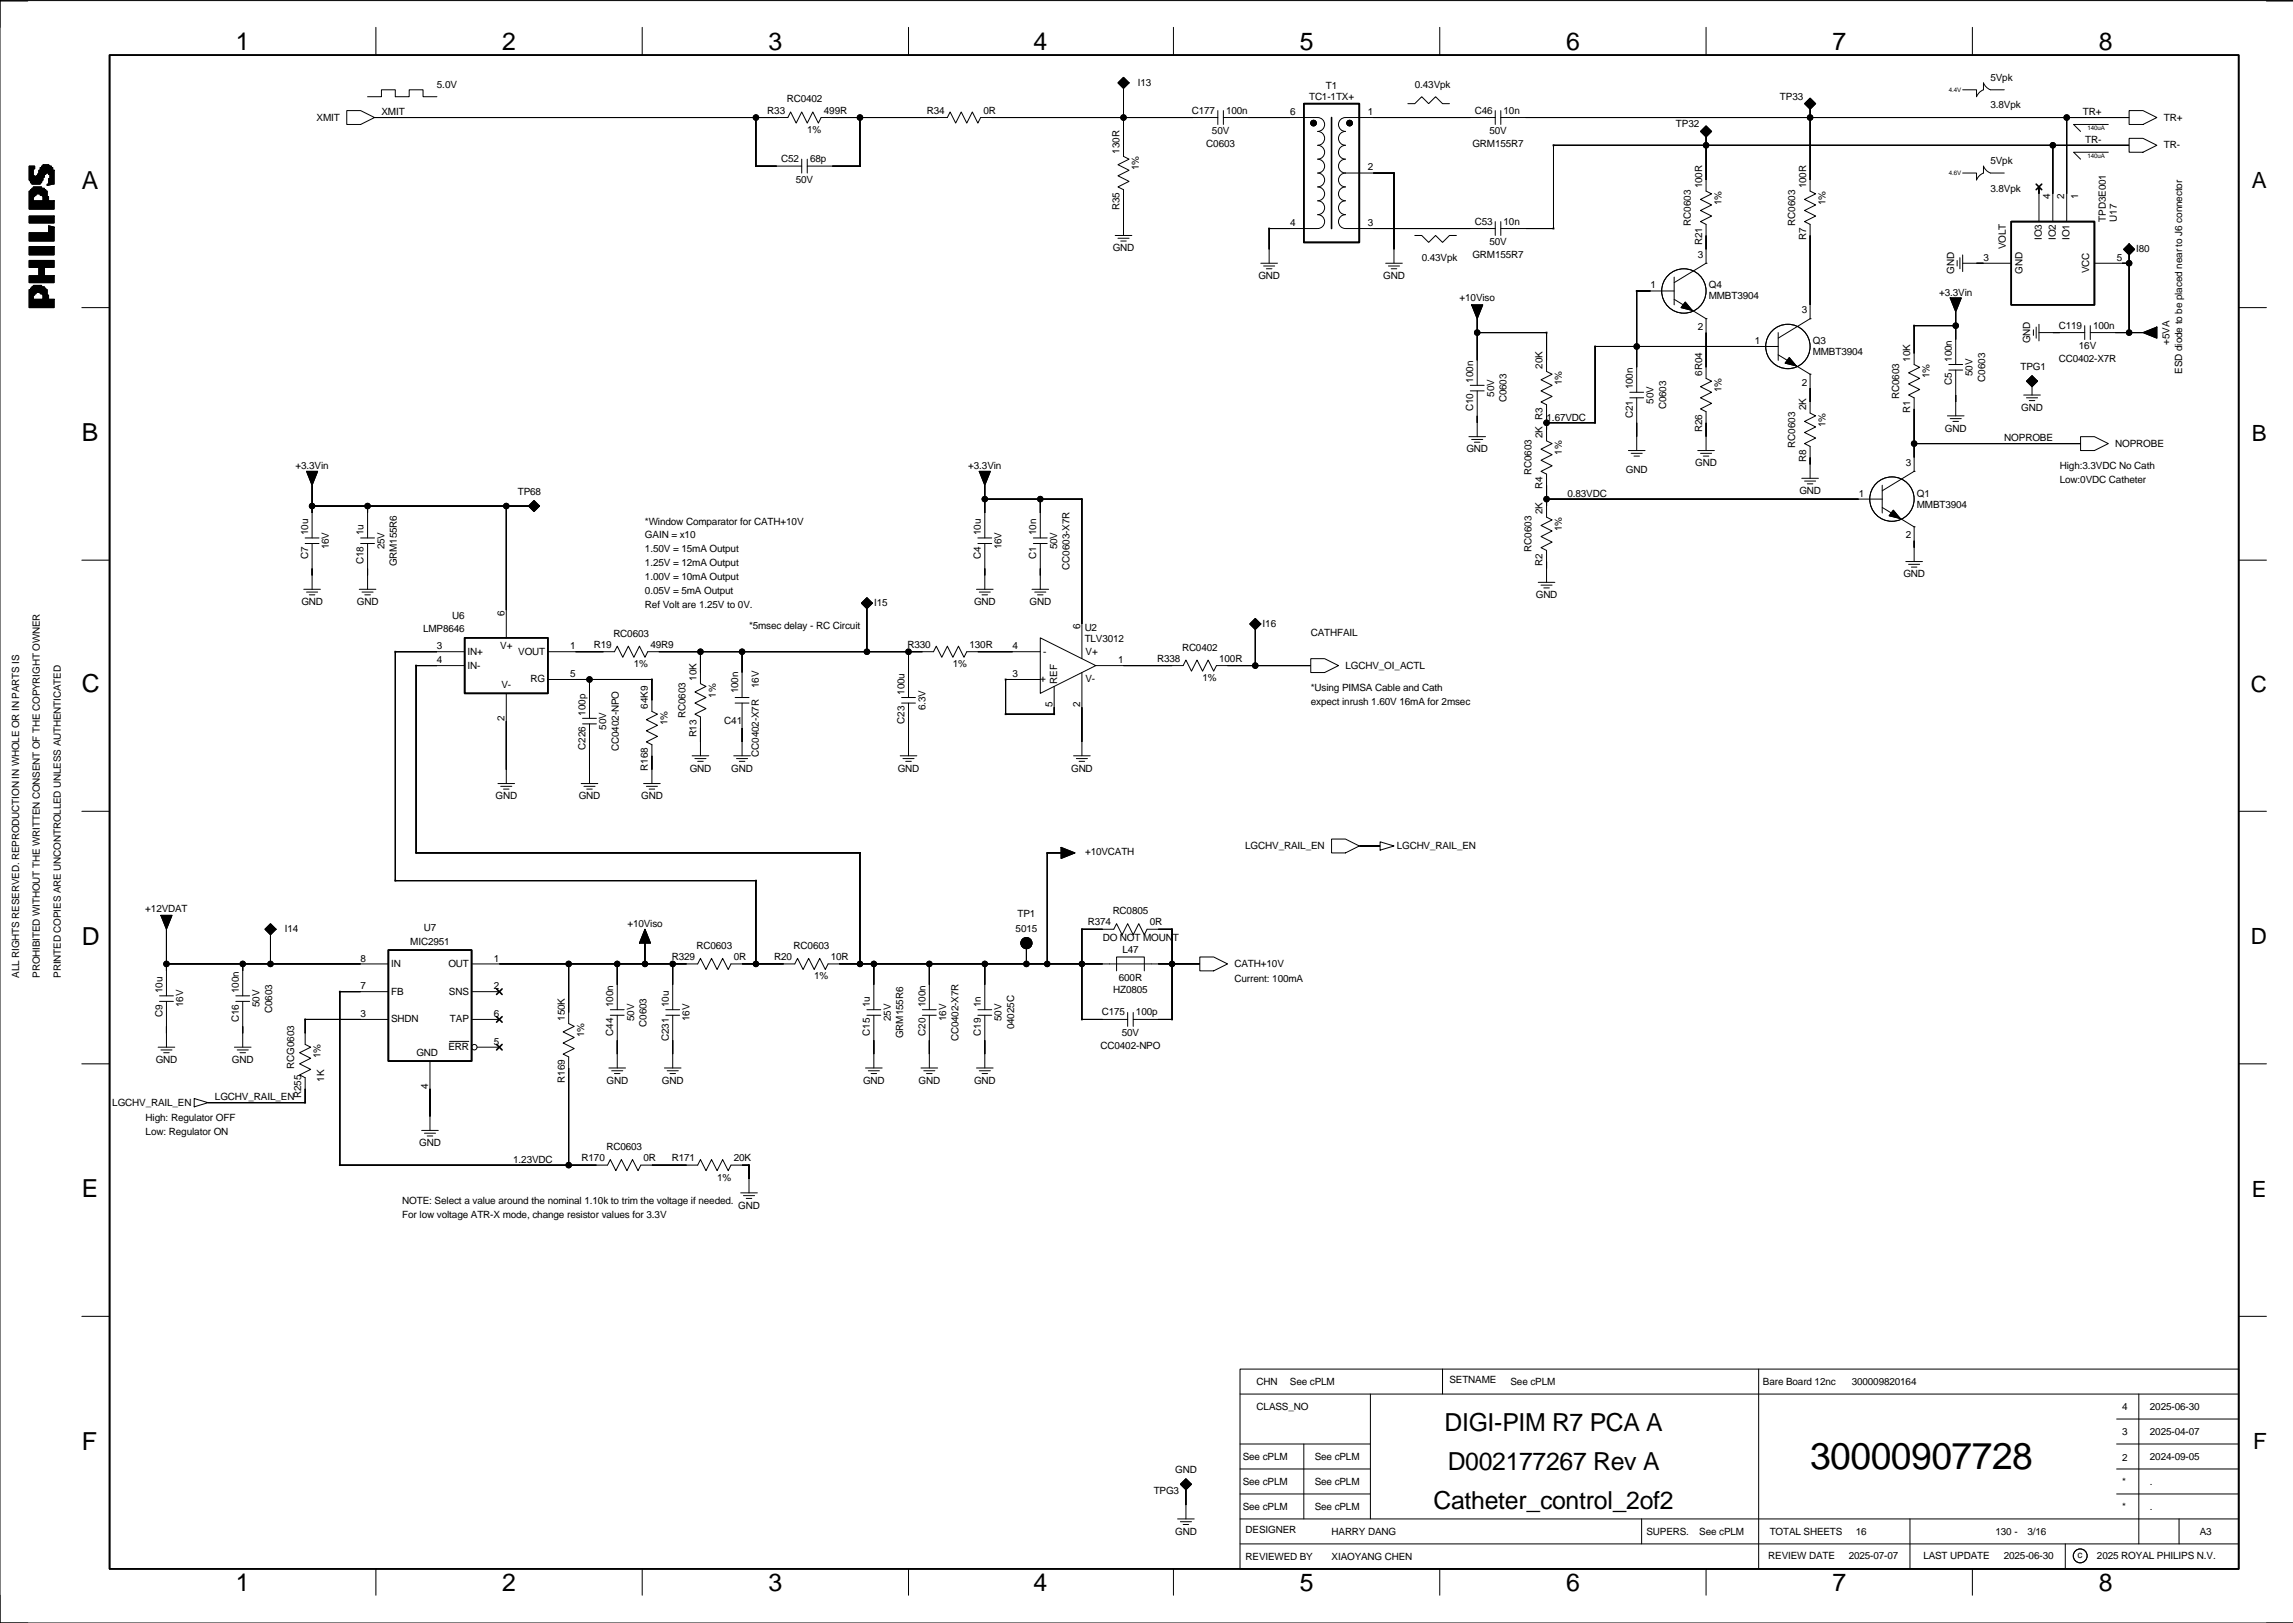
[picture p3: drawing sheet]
<svg xmlns="http://www.w3.org/2000/svg" width="420mm" height="297mm" viewBox="0 0 420 297" stroke-linecap="round" stroke-linejoin="round" font-family="sans-serif">
<defs><g id="words">
<text font-size="6.8" x="331.4" y="268.8">30000907728</text>
<g font-size="4.5">
<text x="43.2" y="9.1">1</text>
<text x="92" y="9.1">2</text>
<text x="140.7" y="9.1">3</text>
<text x="189.2" y="9.1">4</text>
<text x="238" y="9.1">5</text>
<text x="286.7" y="9.1">6</text>
<text x="335.5" y="9.1">7</text>
<text x="384.3" y="9.1">8</text>
<text x="15" y="34.5">A</text>
<text x="15" y="80.8">B</text>
<text x="15" y="126.7">C</text>
<text x="15" y="172.9">D</text>
<text x="15" y="219.2">E</text>
<text x="264.5" y="262">DIGI-PIM R7 PCA A</text>
<text x="15" y="265.4">F</text>
<text x="265.1" y="269.1">D002177267 Rev A</text>
<text x="262.5" y="276.2">Catheter_control_2of2</text>
<text x="43.2" y="291.2">1</text>
<text x="92" y="291.2">2</text>
<text x="140.7" y="291.2">3</text>
<text x="189.2" y="291.2">4</text>
<text x="238" y="291.2">5</text>
<text x="286.7" y="291.2">6</text>
<text x="335.5" y="291.2">7</text>
<text x="384.3" y="291.2">8</text>
</g>
<g font-size="4.1">
<text x="412.3" y="34.4">A</text>
<text x="412.3" y="80.6">B</text>
<text x="412.1" y="126.6">C</text>
<text x="412.1" y="172.8">D</text>
<text x="412.3" y="219">E</text>
<text x="412.5" y="265.2">F</text>
</g>
<g font-size="1.8">
<text x="80" y="16">5.0V</text>
<text x="208.3" y="15.7">I13</text>
<text x="242.7" y="16.2">T1</text>
<text x="259" y="16">0.43Vpk</text>
<text x="364.4" y="14.7">5Vpk</text>
<text x="58" y="22.1">XMIT</text>
<text x="69.8" y="21.1">XMIT</text>
<text x="140.5" y="20.8">R33</text>
<text x="144" y="18.8">RC0402</text>
<text x="150.8" y="20.8">499R</text>
<text x="169.7" y="20.8">R34</text>
<text x="180" y="20.8">0R</text>
<text x="218.2" y="20.8">C177</text>
<text x="224.5" y="20.8">100n</text>
<text x="236.2" y="21">6</text>
<text x="239.7" y="18.2">TC1-1TX+</text>
<text x="250.4" y="21">1</text>
<text x="270" y="20.8">C46</text>
<text x="275.3" y="20.8">10n</text>
<text x="306.8" y="23.3">TP32</text>
<text x="325.9" y="18.2">TP33</text>
<text x="364.4" y="19.8">3.8Vpk</text>
<text x="381.3" y="21.1">TR+</text>
<text x="396.1" y="22.1">TR+</text>
<text x="143" y="29.7">C52</text>
<text x="147.8" y="24.3">1%</text>
<text x="148.3" y="29.7">68p</text>
<text x="205" y="28.1" transform="rotate(-90 205 28.1)">130R</text>
<text x="220.9" y="26.9">C0603</text>
<text x="221.9" y="24.6">50V</text>
<text x="269.6" y="26.9">GRM155R7</text>
<text x="272.7" y="24.6">50V</text>
<text x="364.4" y="30">5Vpk</text>
<text x="381.8" y="26.2">TR-</text>
<text x="396.1" y="27.1">TR-</text>
<text x="145.7" y="33.5">50V</text>
<text x="208.5" y="31.2" transform="rotate(-90 208.5 31.2)">1%</text>
<text x="250.4" y="31.2">2</text>
<text x="311.6" y="34.5" transform="rotate(-90 311.6 34.5)">100R</text>
<text x="330.7" y="34.5" transform="rotate(-90 330.7 34.5)">100R</text>
<text x="364.4" y="35.1">3.8Vpk</text>
<text x="205" y="38.5" transform="rotate(-90 205 38.5)">R35</text>
<text x="236.2" y="41.4">4</text>
<text x="250.4" y="41.4">3</text>
<text x="270" y="41.1">C53</text>
<text x="275.3" y="41.1">10n</text>
<text x="309.6" y="41.3" transform="rotate(-90 309.6 41.3)">RC0603</text>
<text x="315.2" y="37.5" transform="rotate(-90 315.2 37.5)">1%</text>
<text x="328.6" y="41.3" transform="rotate(-90 328.6 41.3)">RC0603</text>
<text x="334.2" y="37.5" transform="rotate(-90 334.2 37.5)">1%</text>
<text x="375.4" y="36.5" transform="rotate(-90 375.4 36.5)">4</text>
<text x="377.9" y="36.5" transform="rotate(-90 377.9 36.5)">2</text>
<text x="380.4" y="36.5" transform="rotate(-90 380.4 36.5)">1</text>
<text x="385.5" y="40.6" transform="rotate(-90 385.5 40.6)">TPD3E001</text>
<text x="387.5" y="40.6" transform="rotate(-90 387.5 40.6)">U17</text>
<text x="203.7" y="46">GND</text>
<text x="260.3" y="47.8">0.43Vpk</text>
<text x="269.6" y="47.2">GRM155R7</text>
<text x="272.7" y="44.9">50V</text>
<text x="310.8" y="47.2">3</text>
<text x="311.6" y="44.8" transform="rotate(-90 311.6 44.8)">R21</text>
<text x="330.7" y="43.8" transform="rotate(-90 330.7 43.8)">R7</text>
<text x="363.1" y="47.8">3</text>
<text x="367.2" y="45.6" transform="rotate(-90 367.2 45.6)">VOLT</text>
<text x="373.8" y="43.9" transform="rotate(-90 373.8 43.9)">IO3</text>
<text x="376.4" y="43.9" transform="rotate(-90 376.4 43.9)">IO2</text>
<text x="378.9" y="43.9" transform="rotate(-90 378.9 43.9)">IO1</text>
<text x="387.5" y="47.8">5</text>
<text x="391.1" y="46.2">I80</text>
<text x="230.4" y="51.1">GND</text>
<text x="253.2" y="51.1">GND</text>
<text x="302.2" y="52.8">1</text>
<text x="312.9" y="52.8">Q4</text>
<text x="357.7" y="50.1" transform="rotate(-90 357.7 50.1)">GND</text>
<text x="370.3" y="50.1" transform="rotate(-90 370.3 50.1)">GND</text>
<text x="382.5" y="50" transform="rotate(-90 382.5 50)">VCC</text>
<text x="267.2" y="55.1">+10Viso</text>
<text x="312.9" y="54.8">MMBT3904</text>
<text x="329.9" y="57.4">3</text>
<text x="355" y="54.1">+3.3Vin</text>
<text x="310.8" y="60.4">2</text>
<text x="321.3" y="62.9">1</text>
<text x="331.9" y="65">MMBT3904</text>
<text x="331.9" y="62.9">Q3</text>
<text x="371.7" y="62.8" transform="rotate(-90 371.7 62.8)">GND</text>
<text x="376.9" y="60.1">C119</text>
<text x="380.6" y="64">16V</text>
<text x="383.2" y="60.1">100n</text>
<text x="397.2" y="63.1" transform="rotate(-90 397.2 63.1)">+5VA</text>
<text x="269.7" y="70" transform="rotate(-90 269.7 70)">100n</text>
<text x="282.4" y="67.5" transform="rotate(-90 282.4 67.5)">20K</text>
<text x="286" y="70.5" transform="rotate(-90 286 70.5)">1%</text>
<text x="298.9" y="71.3" transform="rotate(-90 298.9 71.3)">100n</text>
<text x="311.6" y="68.7" transform="rotate(-90 311.6 68.7)">6R04</text>
<text x="315.2" y="71.8" transform="rotate(-90 315.2 71.8)">1%</text>
<text x="329.9" y="70.6">2</text>
<text x="349.7" y="66.2" transform="rotate(-90 349.7 66.2)">10K</text>
<text x="353.3" y="69.3" transform="rotate(-90 353.3 69.3)">1%</text>
<text x="357.3" y="70.5" transform="rotate(-90 357.3 70.5)">C5</text>
<text x="357.3" y="66.2" transform="rotate(-90 357.3 66.2)">100n</text>
<text x="361.1" y="68.8" transform="rotate(-90 361.1 68.8)">50V</text>
<text x="363.4" y="69.8" transform="rotate(-90 363.4 69.8)">C0603</text>
<text x="369.9" y="67.8">TPG1</text>
<text x="376.9" y="66.2">CC0402-X7R</text>
<text x="399.5" y="68.4" transform="rotate(-90 399.5 68.4)">ESD diode to be placed near to J6 connector</text>
<text x="269.7" y="75.3" transform="rotate(-90 269.7 75.3)">C10</text>
<text x="273.5" y="72.6" transform="rotate(-90 273.5 72.6)">50V</text>
<text x="275.8" y="73.6" transform="rotate(-90 275.8 73.6)">C0603</text>
<text x="283.1" y="77">1.67VDC</text>
<text x="298.9" y="76.6" transform="rotate(-90 298.9 76.6)">C21</text>
<text x="302.7" y="73.9" transform="rotate(-90 302.7 73.9)">50V</text>
<text x="305" y="74.9" transform="rotate(-90 305 74.9)">C0603</text>
<text x="330.7" y="75.1" transform="rotate(-90 330.7 75.1)">2K</text>
<text x="347.7" y="73" transform="rotate(-90 347.7 73)">RC0603</text>
<text x="349.7" y="75.6" transform="rotate(-90 349.7 75.6)">R1</text>
<text x="370.1" y="75.2">GND</text>
<text x="268.5" y="82.8">GND</text>
<text x="282.4" y="80.2" transform="rotate(-90 282.4 80.2)">2K R3</text>
<text x="286" y="83.2" transform="rotate(-90 286 83.2)">1%</text>
<text x="311.6" y="79.1" transform="rotate(-90 311.6 79.1)">R26</text>
<text x="328.6" y="81.9" transform="rotate(-90 328.6 81.9)">RC0603</text>
<text x="334.2" y="78.1" transform="rotate(-90 334.2 78.1)">1%</text>
<text x="356.1" y="79">GND</text>
<text x="366.9" y="80.8">NOPROBE</text>
<text x="387.3" y="81.7">NOPROBE</text>
<text x="54.1" y="85.9">+3.3Vin</text>
<text x="177.3" y="85.9">+3.3Vin</text>
<text x="280.4" y="87" transform="rotate(-90 280.4 87)">RC0603</text>
<text x="282.4" y="89.5" transform="rotate(-90 282.4 89.5)">R4</text>
<text x="297.7" y="86.6">GND</text>
<text x="310.4" y="85.4">GND</text>
<text x="330.7" y="84.5" transform="rotate(-90 330.7 84.5)">R8</text>
<text x="348.9" y="85.3">3</text>
<text x="377.1" y="85.9">High:3.3VDC No Cath</text>
<text x="377.1" y="88.4">Low:0VDC Catheter</text>
<text x="94.8" y="90.6">TP68</text>
<text x="282.4" y="94.1" transform="rotate(-90 282.4 94.1)">2K</text>
<text x="287" y="90.9">0.83VDC</text>
<text x="329.4" y="90.4">GND</text>
<text x="340.3" y="90.9">1</text>
<text x="350.9" y="90.9">Q1</text>
<text x="350.9" y="92.9">MMBT3904</text>
<text x="56.4" y="97.9" transform="rotate(-90 56.4 97.9)">10u</text>
<text x="60.2" y="100.5" transform="rotate(-90 60.2 100.5)">16V</text>
<text x="66.6" y="97.9" transform="rotate(-90 66.6 97.9)">1u</text>
<text x="70.4" y="100.5" transform="rotate(-90 70.4 100.5)">25V</text>
<text x="118.1" y="96">*Window Comparator for CATH+10V</text>
<text x="118.1" y="98.5">GAIN = x10</text>
<text x="118.1" y="101.1">1.50V = 15mA Output</text>
<text x="179.6" y="97.9" transform="rotate(-90 179.6 97.9)">10u</text>
<text x="183.4" y="100.5" transform="rotate(-90 183.4 100.5)">16V</text>
<text x="189.7" y="97.9" transform="rotate(-90 189.7 97.9)">10n</text>
<text x="193.5" y="100.5" transform="rotate(-90 193.5 100.5)">50V</text>
<text x="280.4" y="100.9" transform="rotate(-90 280.4 100.9)">RC0603</text>
<text x="286" y="97.2" transform="rotate(-90 286 97.2)">1%</text>
<text x="348.9" y="98.5">2</text>
<text x="56.4" y="102.2" transform="rotate(-90 56.4 102.2)">C7</text>
<text x="66.6" y="103.2" transform="rotate(-90 66.6 103.2)">C18</text>
<text x="72.7" y="103.6" transform="rotate(-90 72.7 103.6)">GRM155R6</text>
<text x="118.1" y="103.6">1.25V = 12mA Output</text>
<text x="118.1" y="106.2">1.00V = 10mA Output</text>
<text x="179.6" y="102.2" transform="rotate(-90 179.6 102.2)">C4</text>
<text x="189.7" y="102.2" transform="rotate(-90 189.7 102.2)">C1</text>
<text x="195.8" y="104.2" transform="rotate(-90 195.8 104.2)">CC0603-X7R</text>
<text x="282.4" y="103.5" transform="rotate(-90 282.4 103.5)">R2</text>
<text x="348.5" y="105.7">GND</text>
<text x="55.2" y="110.7">GND</text>
<text x="65.3" y="110.7">GND</text>
<text x="82.8" y="113.2">U6</text>
<text x="92.4" y="112.6" transform="rotate(-90 92.4 112.6)">6</text>
<text x="118.1" y="108.7">0.05V = 5mA Output</text>
<text x="118.1" y="111.2">Ref Volt are 1.25V to 0V.</text>
<text x="160.1" y="110.9">I15</text>
<text x="178.3" y="110.7">GND</text>
<text x="188.5" y="110.7">GND</text>
<text x="281.2" y="109.5">GND</text>
<text x="77.5" y="115.8">LMP8646</text>
<text x="80" y="118.9">3</text>
<text x="85.6" y="119.8">IN+</text>
<text x="91.6" y="118.8">V+</text>
<text x="94.9" y="119.8">VOUT</text>
<text x="104.4" y="118.9">1</text>
<text x="108.7" y="118.6">R19</text>
<text x="112.3" y="116.5">RC0603</text>
<text x="119.1" y="118.6">49R9</text>
<text x="137.1" y="115.1">*5msec delay - RC Circuit</text>
<text x="166.2" y="118.6">R330</text>
<text x="177.5" y="118.6">130R</text>
<text x="185.4" y="118.9">4</text>
<text x="191" y="119.8">-</text>
<text x="197.8" y="115.2" transform="rotate(-90 197.8 115.2)">6</text>
<text x="198.6" y="117.5">TLV3012</text>
<text x="198.6" y="115.5">U2</text>
<text x="198.7" y="119.8">V+</text>
<text x="216.4" y="119.1">RC0402</text>
<text x="231.2" y="114.7">I16</text>
<text x="240" y="116.3">CATHFAIL</text>
<text x="80" y="121.4">4</text>
<text x="85.6" y="122.4">IN-</text>
<text x="91.8" y="125.9">V-</text>
<text x="97.1" y="124.9">RG</text>
<text x="104.4" y="123.9">5</text>
<text x="116.1" y="122.1">1%</text>
<text x="127.5" y="124.6" transform="rotate(-90 127.5 124.6)">10K</text>
<text x="138.9" y="125.9" transform="rotate(-90 138.9 125.9)">16V</text>
<text x="174.5" y="122.1">1%</text>
<text x="185.4" y="123.9">3</text>
<text x="190.5" y="124.9">+</text>
<text x="193.5" y="125.1" transform="rotate(-90 193.5 125.1)">REF</text>
<text x="198.7" y="124.9">V-</text>
<text x="204.7" y="121.4">1</text>
<text x="211.9" y="121.1">R338</text>
<text x="220.2" y="124.6">1%</text>
<text x="223.2" y="121.1">100R</text>
<text x="246.3" y="122.4">LGCHV_OI_ACTL</text>
<text x="92.4" y="132" transform="rotate(-90 92.4 132)">2</text>
<text x="107.2" y="131" transform="rotate(-90 107.2 131)">100p</text>
<text x="118.6" y="129.7" transform="rotate(-90 118.6 129.7)">64K9</text>
<text x="125.5" y="131.4" transform="rotate(-90 125.5 131.4)">RC0603</text>
<text x="131.1" y="127.7" transform="rotate(-90 131.1 127.7)">1%</text>
<text x="135.1" y="126.9" transform="rotate(-90 135.1 126.9)">100n</text>
<text x="165.6" y="127.2" transform="rotate(-90 165.6 127.2)">100u</text>
<text x="169.4" y="130" transform="rotate(-90 169.4 130)">6.3V</text>
<text x="192.7" y="129.4" transform="rotate(-90 192.7 129.4)">5</text>
<text x="197.8" y="129.4" transform="rotate(-90 197.8 129.4)">2</text>
<text x="240" y="126.5">*Using PIMSA Cable and Cath</text>
<text x="240" y="129">expect inrush 1.60V 16mA for 2msec</text>
<text x="107.2" y="137.2" transform="rotate(-90 107.2 137.2)">C226</text>
<text x="111" y="133.6" transform="rotate(-90 111 133.6)">50V</text>
<text x="113.3" y="137.4" transform="rotate(-90 113.3 137.4)">CC0402-NPO</text>
<text x="122.2" y="132.7" transform="rotate(-90 122.2 132.7)">1%</text>
<text x="127.5" y="135" transform="rotate(-90 127.5 135)">R13</text>
<text x="132.6" y="132.5">C41</text>
<text x="165.6" y="132.4" transform="rotate(-90 165.6 132.4)">C23</text>
<text x="118.6" y="141" transform="rotate(-90 118.6 141)">R168</text>
<text x="126.3" y="141.2">GND</text>
<text x="133.9" y="141.2">GND</text>
<text x="138.9" y="138.5" transform="rotate(-90 138.9 138.5)">CC0402-X7R</text>
<text x="164.4" y="141.2">GND</text>
<text x="196.1" y="141.2">GND</text>
<text x="90.7" y="146.3">GND</text>
<text x="106" y="146.3">GND</text>
<text x="117.4" y="146.3">GND</text>
<text x="228" y="155.4">LGCHV_RAIL_EN</text>
<text x="255.7" y="155.4">LGCHV_RAIL_EN</text>
<text x="198.6" y="156.5">+10VCATH</text>
<text x="26.6" y="166.9">+12VDAT</text>
<text x="186.3" y="167.9">TP1</text>
<text x="203.7" y="167.3">RC0805</text>
<text x="52.1" y="170.6">I14</text>
<text x="75.1" y="172.9">MIC2951</text>
<text x="77.6" y="170.4">U7</text>
<text x="114.9" y="169.7">+10Viso</text>
<text x="127.5" y="173.7">RC0603</text>
<text x="145.3" y="173.7">RC0603</text>
<text x="185.9" y="170.6">5015</text>
<text x="199.2" y="169.3">R374</text>
<text x="201.9" y="172.2">DO NOT MOUNT</text>
<text x="210.5" y="169.3">0R</text>
<text x="3.5" y="179" transform="rotate(-90 3.5 179)">ALL RIGHTS RESERVED. REPRODUCTION IN WHOLE OR IN PARTS IS</text>
<text x="7.3" y="179" transform="rotate(-90 7.3 179)">PROHIBITED WITHOUT THE WRITTEN CONSENT OF THE COPYRIGHT OWNER</text>
<text x="11.1" y="179" transform="rotate(-90 11.1 179)">PRINTED COPIES ARE UNCONTROLLED UNLESS AUTHENTICATED</text>
<text x="66" y="176">8</text>
<text x="71.6" y="177">IN</text>
<text x="82.1" y="177">OUT</text>
<text x="90.4" y="176">1</text>
<text x="123" y="175.7">R329</text>
<text x="134.3" y="175.7">0R</text>
<text x="141.7" y="175.7">R20</text>
<text x="149.1" y="179.2">1%</text>
<text x="152.1" y="175.7">10R</text>
<text x="204.8" y="179.5">600R</text>
<text x="205.5" y="174.4">L47</text>
<text x="226" y="179.8">Current: 100mA</text>
<text x="226" y="177">CATH+10V</text>
<text x="29.7" y="181.7" transform="rotate(-90 29.7 181.7)">10u</text>
<text x="33.6" y="184.3" transform="rotate(-90 33.6 184.3)">16V</text>
<text x="43.7" y="181.7" transform="rotate(-90 43.7 181.7)">100n</text>
<text x="47.5" y="184.3" transform="rotate(-90 47.5 184.3)">50V</text>
<text x="49.8" y="185.4" transform="rotate(-90 49.8 185.4)">C0603</text>
<text x="66" y="181.1">7</text>
<text x="71.6" y="182">FB</text>
<text x="82.2" y="182">SNS</text>
<text x="90.4" y="181.1">2</text>
<text x="112.3" y="184.3" transform="rotate(-90 112.3 184.3)">100n</text>
<text x="122.4" y="184.3" transform="rotate(-90 122.4 184.3)">10u</text>
<text x="159.3" y="184.3" transform="rotate(-90 159.3 184.3)">1u</text>
<text x="169.4" y="184.3" transform="rotate(-90 169.4 184.3)">100n</text>
<text x="179.6" y="184.3" transform="rotate(-90 179.6 184.3)">1n</text>
<text x="201.7" y="185.8">C175</text>
<text x="203.8" y="181.8">HZ0805</text>
<text x="208" y="185.8">100p</text>
<text x="29.7" y="186" transform="rotate(-90 29.7 186)">C9</text>
<text x="43.7" y="187" transform="rotate(-90 43.7 187)">C16</text>
<text x="66" y="186.2">3</text>
<text x="71.6" y="187.1">SHDN</text>
<text x="82.4" y="187.1">TAP</text>
<text x="90.4" y="186.2">6</text>
<text x="90.4" y="191.2">5</text>
<text x="103.4" y="186.8" transform="rotate(-90 103.4 186.8)">150K</text>
<text x="106.9" y="189.9" transform="rotate(-90 106.9 189.9)">1%</text>
<text x="112.3" y="189.6" transform="rotate(-90 112.3 189.6)">C44</text>
<text x="116.1" y="186.9" transform="rotate(-90 116.1 186.9)">50V</text>
<text x="118.4" y="187.9" transform="rotate(-90 118.4 187.9)">C0603</text>
<text x="122.4" y="190.6" transform="rotate(-90 122.4 190.6)">C231</text>
<text x="126.2" y="186.9" transform="rotate(-90 126.2 186.9)">16V</text>
<text x="159.3" y="189.6" transform="rotate(-90 159.3 189.6)">C15</text>
<text x="163.1" y="186.9" transform="rotate(-90 163.1 186.9)">25V</text>
<text x="165.4" y="190" transform="rotate(-90 165.4 190)">GRM155R6</text>
<text x="169.4" y="189.6" transform="rotate(-90 169.4 189.6)">C20</text>
<text x="173.2" y="186.9" transform="rotate(-90 173.2 186.9)">16V</text>
<text x="175.5" y="190.6" transform="rotate(-90 175.5 190.6)">CC0402-X7R</text>
<text x="179.6" y="189.6" transform="rotate(-90 179.6 189.6)">C19</text>
<text x="183.4" y="186.9" transform="rotate(-90 183.4 186.9)">50V</text>
<text x="185.7" y="188.4" transform="rotate(-90 185.7 188.4)">04025C</text>
<text x="201.5" y="191.9">CC0402-NPO</text>
<text x="205.4" y="189.7">50V</text>
<text x="28.5" y="194.5">GND</text>
<text x="42.5" y="194.5">GND</text>
<text x="53.9" y="195.6" transform="rotate(-90 53.9 195.6)">RCG0603</text>
<text x="58.7" y="193.7" transform="rotate(-90 58.7 193.7)">1%</text>
<text x="76.2" y="193.2">GND</text>
<text x="82.1" y="192.2">ERR</text>
<text x="20.6" y="202.4">LGCHV_RAIL_EN</text>
<text x="39.4" y="201.4">LGCHV_RAIL_EN</text>
<text x="55.1" y="201" transform="rotate(-90 55.1 201)">R255</text>
<text x="59.4" y="198" transform="rotate(-90 59.4 198)">1K</text>
<text x="78.4" y="199.3" transform="rotate(-90 78.4 199.3)">4</text>
<text x="103.4" y="198.2" transform="rotate(-90 103.4 198.2)">R169</text>
<text x="111" y="198.4">GND</text>
<text x="121.2" y="198.4">GND</text>
<text x="158" y="198.4">GND</text>
<text x="168.2" y="198.4">GND</text>
<text x="178.3" y="198.4">GND</text>
<text x="26.7" y="205.2">High: Regulator OFF</text>
<text x="26.7" y="207.7">Low: Regulator ON</text>
<text x="76.8" y="209.8">GND</text>
<text x="94" y="212.8">1.23VDC</text>
<text x="106.5" y="212.5">R170</text>
<text x="111" y="210.5">RC0603</text>
<text x="117.8" y="212.5">0R</text>
<text x="123" y="212.5">R171</text>
<text x="134.3" y="212.5">20K</text>
<text x="73.6" y="220.4">NOTE: Select a value around the nominal 1.10k to trim the voltage if needed.</text>
<text x="131.3" y="216.1">1%</text>
<text x="135.2" y="221.2">GND</text>
<text x="73.6" y="223">For low voltage ATR-X mode, change resistor values for 3.3V</text>
<text x="230.1" y="253.5">CHN</text>
<text x="236.2" y="253.5">See cPLM</text>
<text x="265.4" y="253.2">SETNAME</text>
<text x="276.5" y="253.5">See cPLM</text>
<text x="322.8" y="253.5">Bare Board 12nc</text>
<text x="339" y="253.5">300009820164</text>
<text x="230.1" y="258">CLASS_NO</text>
<text x="388.5" y="258">4</text>
<text x="388.5" y="262.6">3</text>
<text x="393.6" y="262.6">2025-04-07</text>
<text x="393.6" y="258">2025-06-30</text>
<text x="215.2" y="269.6">GND</text>
<text x="227.5" y="267.2">See cPLM</text>
<text x="240.7" y="267.2">See cPLM</text>
<text x="388.5" y="267.4">2</text>
<text x="393.6" y="267.2">2024-09-05</text>
<text x="211.2" y="273.5">TPG3</text>
<text x="227.5" y="271.7">See cPLM</text>
<text x="240.7" y="271.7">See cPLM</text>
<text x="388.5" y="271.7">*</text>
<text x="393.6" y="271.7">.</text>
<text x="215.2" y="280.9">GND</text>
<text x="227.5" y="276.3">See cPLM</text>
<text x="228" y="280.6">DESIGNER</text>
<text x="240.7" y="276.3">See cPLM</text>
<text x="243.8" y="280.9">HARRY DANG</text>
<text x="301.5" y="280.9">SUPERS.</text>
<text x="311.1" y="280.9">See cPLM</text>
<text x="324" y="280.9">TOTAL SHEETS</text>
<text x="339.7" y="280.9">16</text>
<text x="365.3" y="280.9">130 -</text>
<text x="371.2" y="280.9">3/16</text>
<text x="388.5" y="276.3">*</text>
<text x="393.6" y="276.3">.</text>
<text x="402.8" y="280.9">A3</text>
<text x="228" y="285.5">REVIEWED BY</text>
<text x="243.8" y="285.5">XIAOYANG CHEN</text>
<text x="323.7" y="285.3">REVIEW DATE</text>
<text x="338.5" y="285.3">2025-07-07</text>
<text x="352.1" y="285.3">LAST UPDATE</text>
<text x="366.8" y="285.3">2025-06-30</text>
<text x="380.4" y="285.2">c</text>
<text x="383.9" y="285.3">2025 ROYAL PHILIPS N.V.</text>
</g>
<g font-size="1.1">
<text x="356.8" y="16.8">4.4V</text>
<text x="382.2" y="23.8">140uA</text>
<text x="382.2" y="28.9">140uA</text>
<text x="356.8" y="32">4.6V</text>
</g>
</g></defs>
<g fill="none" stroke="#000" stroke-width=".18">
<path d="M5.1 .2h-5.1v4.8M67.3 17.7h2.5v-1.3h2.6v1.3h2.5v-1.3h2.6v1.3h2.5M68.8 5v5.1M117.6 5v5.1M166.3 5v5.1M204.7 15.2l1-1.1 1 1.1-1 1zM205.7 15.2h.1M205.7 15.2v13.4l1 .5-2 1 2 1.1-2 1 2 1-2 1 1 .5v8.4M214.8 5v5.1M257.8 19h1.2l1.3-1.3 1.3 1.3 1.2-1.3 1.3 1.3h1.3M263.6 5v5.1M312.3 5v5.1"/>
<path d="M331.4 19h.1M331.4 19v16l1 .5-2 1 2 1-2 1 2 1-2 1.1 1 .5v17.2M331.4 18l1 1-1 1-1-1zM361.1 5v5.1M364.4 16.4l-.9-.6-.4-.6v1.2l-.9 .7-.3 .6v-1.3h-2.6M364.4 16.4h2.5M414.9 .2h5M419.9 .1h-419.9v296.9M5.3 39.5h4.6v1.3h-4.6zM5.3 30.4h1v.5h-.2v1.3h.2v.2h.3v-.2h.3v-.3l.2-.2v-.5h.3v-.5h.2v-.3h.3v-.3h1l.2 .3h.3v.3h.2v.5h.3v2.5l-1.3 .3v-.3h.3v-1h.2v-.8h-.2v-.2h-.5v.2h-.3v.5h-.2v.5l-.3 .3v.2h-.2v.3h-1.6v-.3h-.2v-.2l-.3-.3zM5.6 34.7h.2v-.2h.3v-.3h1.5v.3h.5v.2h.3v.3h.2v1h.3v.7h-1v-.7l-.3-.3h-.2v-.2h-.8v.2h-.3v.3h-.2v.7h3.8v1.6h-4.6v-3.3h.3zM63.5 20.2h2.5l2.6 1.3-2.6 1.3h-2.5z"/>
<path d="M68.6 21.5h.1M68.6 21.5h75.6l.5-1 1.1 2 1-2 1 2 1-2 1 2 .5-1h23.1l.6-1 1 2 1-2 1 2 1-2 1 2 .5-1h43.5M138.4 21.5v8.9h8.4M146.8 29.1v2.6M147.8 29.1v2.6M157.4 21.5v8.9h-9.6M223 20.2v2.6M224 21.5h17.2a1.27 1.27 0 0 1 1.3 1.3 1.27 1.27 0 0 1-1.3 1.3 1.27 1.27 0 0 1 1.3 1.2 1.27 1.27 0 0 1-1.3 1.3 1.27 1.27 0 0 1 1.3 1.3 1.27 1.27 0 0 1-1.3 1.2 1.27 1.27 0 0 1 1.3 1.3 1.27 1.27 0 0 1-1.3 1.3 1.27 1.27 0 0 1 1.3 1.2 1.27 1.27 0 0 1-1.3 1.3 1.27 1.27 0 0 1 1.3 1.3 1.27 1.27 0 0 1-1.3 1.2 1.27 1.27 0 0 1 1.3 1.3 1.27 1.27 0 0 1-1.3 1.3 1.27 1.27 0 0 1 1.3 1.3 1.27 1.27 0 0 1-1.3 1.2h-8.8v6.4M224 20.2v2.6M246.3 31.7a1.27 1.27 0 0 0-1.2 1.2 1.27 1.27 0 0 0 1.2 1.3 1.27 1.27 0 0 0-1.2 1.3 1.27 1.27 0 0 0 1.2 1.2 1.27 1.27 0 0 0-1.2 1.3 1.27 1.27 0 0 0 1.2 1.3 1.27 1.27 0 0 0-1.2 1.3 1.27 1.27 0 0 0 1.2 1.2h27.4M246.3 31.7h8.9v16.5M273.7 21.5h-27.4a1.27 1.27 0 0 0-1.2 1.3 1.27 1.27 0 0 0 1.2 1.3 1.27 1.27 0 0 0-1.2 1.2 1.27 1.27 0 0 0 1.2 1.3 1.27 1.27 0 0 0-1.2 1.3 1.27 1.27 0 0 0 1.2 1.2 1.27 1.27 0 0 0-1.2 1.3 1.27 1.27 0 0 0 1.2 1.3"/>
<path d="M273.7 20.2v2.6M274.8 20.2v2.6M274.8 21.5h115M311.3 24.1l1-1.1 1.1 1.1-1.1 1zM312.3 24.1h.1M312.3 24.1v10.9l1.1 .5-2.1 1 2.1 1-2.1 1 2.1 1-2.1 1.1 1 .5v7.1M359.3 31.7h2.6v1.2M364.4 31.7l-.9-.7-.4-.6v1.3l-.6 .4-.6 .8M364.4 31.7h2.5M373.3 34.2h.1M373.3 34.2v6.4M375.8 26.6v14"/>
<path d="M378.4 21.5v19.1M386 27.9h-6.4l1.3 1.2M386 22.8h-6.4l1.3 1.3M389.8 26.6h.1M389.8 21.5h.1M389.8 25.3h2.5l2.6 1.3-2.6 1.3h-2.5zM389.8 20.2h2.5l2.6 1.3-2.6 1.3h-2.5zM389.8 26.6h-105.4v15.2h-9.6M5.3 47.7h4.6v1.2h-1.8v1.6h1.8v1.2h-4.6v-1.2h1.8v-1.6h-1.8zM5.3 45.1h4.6v1.6h-4.6zM5.3 42.6h3.6v-1.3l1 .3v2.5h-4.6zM5.8 52.5h.3v-.3h1.5v.3h.5v.2h.3v.3h.2v1h.3v.8h-1v-.8l-.3-.2h-.2v-.3h-.8v.3h-.3v.2h-.2v.8h3.8v1.5h-4.6v-3.3h.3v-.3h.2z"/>
<path d="M15 56.3h5.1M204.2 43.1h3M204.7 43.6h2M205.2 44.1h1M205.7 40.6h.1M230.8 48.2h3.1M231.3 48.7h2.1M231.8 49.2h1.1M232.4 45.6h.1M253.7 48.2h3M254.2 48.7h2M254.7 49.2h1"/>
<path d="M255.2 45.6h.1M259 43.1h1.3l1.3 1.3 1.2-1.3 1.3 1.3 1.3-1.3h1.2M269.4 55.8h2.1l-1.1 2.5zM270.4 58.3h.1M270.4 58.3v12.2M273.7 40.6v2.5M274.8 40.6v2.5M306.5 53.3h-6.8v18.5M306.5 50.7v5.1M306.5 54.8l5.8 3.5M308.5 55.3l1.3 1.5-2-.5zM312.3 58.3v11l1.1 .5-2.1 1 2.1 1-2.1 1 2.1 1-2.1 1 1 .5v7.2"/>
<path d="M312.3 48.2h.1M312.3 58.3h.1M312.3 48.2l-5.8 3.5M331.4 58.3h.1M331.4 58.3l-5.8 3.6M357 54.5h2.1l-1 2.6zM358.1 57.1h.1M358.1 59.6h-7.7v7.1l1.1 .5-2.1 1 2.1 1.1-2.1 1 2.1 1-2.1 1 1 .5v13.5M358.1 57.1v9.6M358.3 47.7v1M358.8 47.2v2M359.3 48.2h8.9"/>
<path d="M359.3 46.7v3M361.9 48.2h.1M372.8 59.9v2M373.3 59.3v3.1M381.7 59.6v2.5M382.7 59.6v2.5M383.5 48.2h6.3M388.8 45.6l1-1 1 1-1 1.1zM389.8 45.6h.1M389.8 45.6v15.3M409.9 56.3h5M268.9 79.9h3.1"/>
<path d="M269.2 70.5h2.5M269.2 71.5h2.5M270.4 77.4h.1M270.4 60.9h12.7v7.1l1.1 .5-2.1 1 2.1 1-2.1 1 2.1 1.1-2.1 1 1 .5v6.6l1.1 .5-2.1 1 2.1 1-2.1 1 2.1 1.1-2.1 1 1 .5v7.8l1.1 .6-2.1 1 2.1 1-2.1 1 2.1 1-2.1 1 1 .5v5.9M270.4 71.5v8.4M298.4 71.8h2.5M298.4 72.8h2.5M299.7 79.9h.1M299.7 72.8v9.7M312.3 79.9h.1M325.6 63.4h-33.6v14h-8.9M325.6 60.9v5.1"/>
<path d="M325.6 64.9l5.8 3.6M327.6 65.4l1.3 1.6-2.1-.5zM331.4 68.5v7.1l1 .5-2 1 2 1-2 1.1 2 1-2 1 1 .5v5.8M331.4 68.5h.1M356.5 76.1h3.1M356.8 66.7h2.5M356.8 67.7h2.5M357 76.6h2.1M357.6 77.1h1M358.1 73.6h.1M358.1 67.7v8.4M370.5 72.3h3"/>
<path d="M371 69.8l1-1.1 1 1.1-1 1zM371 72.8h2M371.5 73.3h1M372 69.8h.1M372 69.8v2.5M372.3 60.4v1M373.3 60.9h8.4M375.8 60.9h.1M380.9 79.9h2.6l2.5 1.3-2.5 1.3h-2.6zM382.7 60.9h9.6M392.3 60.9h.1M392.3 60.9l2.6-1v2z"/>
<path d="M55.9 98.5h2.5M55.9 99.5h2.5M56.1 86.3h2.1l-1.1 2.5zM57.1 88.8h.1M57.1 88.8v9.7M57.1 99.5v8.4M57.1 92.6h40.7M66 98.5h2.6M66 99.5h2.6M67.3 92.6v5.9M67.3 99.5v8.4M92.7 92.6v24.1"/>
<path d="M96.8 92.6l1-1 1 1-1 1zM97.8 92.6h.1M179 98.5h2.6M179 99.5h2.6M179.3 86.3h2l-1 2.5zM180.3 88.8h.1M180.3 88.8v9.7M180.3 99.5v8.4M180.3 91.3h17.8v29.2M189.2 98.5h2.5M189.2 99.5h2.5M190.5 91.3v7.2"/>
<path d="M190.5 99.5v8.4M269.4 80.4h2.1M269.9 80.9h1.1M283.1 91.3h61.5M298.1 82.5h3.1M298.6 83h2.1M299.1 83.5h1.1M310.8 82.5h3.1M311.3 83h2.1M311.8 83.5h1.1M329.9 87.5h3M330.4 88h2"/>
<path d="M330.9 88.6h1M331.4 85h.1M344.6 88.8v5.1M344.6 92.9l5.8 3.5M346.6 93.4l1.3 1.5-2-.5zM350.4 86.3h.1M350.4 96.4h.1M350.4 96.4v6.4M350.4 81.2h30.5M350.4 86.3l-5.8 3.5M380.9 81.2h.1M15 102.5h5.1"/>
<path d="M55.6 107.9h3.1M56.1 108.4h2.1M56.6 108.9h1M57.1 105.3h.1M65.8 107.9h3M66.3 108.4h2M66.8 108.9h1M67.3 105.3h.1M85.1 119.3h-12.7v41.9h66v15.2M100.3 119.3h12.2l.5-1 1 2 1-2 1.1 2 1-2 1 2 .5-1h52.3l.5-1 1 2 1-2 1.1 2 1-2 1 2 .5-1h13.5M128.2 119.3v5.8l1.1 .5-2.1 1 2.1 1.1-2.1 1 2.1 1-2.1 1 1 .5v7.1M135.9 119.3v8.4"/>
<path d="M157.7 110.4l1-1 1 1-1 1zM158.7 110.4h.1M158.7 110.4v8.9M166.3 119.3v8.4M178.8 107.9h3M179.3 108.4h2M179.8 108.9h1M180.3 105.3h.1M188.9 107.9h3.1M189.4 108.4h2.1M189.9 108.9h1.1M190.5 105.3h.1"/>
<path d="M190.5 116.7l10.1 5.1-10.1 5.1zM228.8 114.2l1-1 1 1-1 1zM229.8 114.2h.1M229.8 114.2v7.6M281.6 106.6h3.1M282.1 107.1h2.1M282.6 107.6h1.1M283.1 104h.1M348.9 102.8h3.1M349.4 103.3h2.1M349.9 103.8h1M350.4 100.2h.1"/>
<path d="M409.9 102.5h5M85.1 121.8h-8.9v34.3h81.2v20.3M92.7 126.9v16.5M100.3 124.4h19.1v5.8l1 .5-2.1 1 2.1 1-2.1 1.1 2.1 1-2.1 1 1.1 .5v7.1M106.7 131.5h2.5M106.7 132.5h2.5M107.9 124.4v7.1M107.9 132.5v10.9M126.7 138.3h3.1M127.2 138.8h2.1M127.7 139.3h1M128.2 135.8h.1"/>
<path d="M134.3 138.3h3.1M134.6 127.7h2.5M134.6 128.7h2.5M134.8 138.8h2.1M135.4 139.3h1M135.9 135.8h.1M135.9 128.7v9.6M164.8 138.3h3.1M165.1 127.7h2.5M165.1 128.7h2.5M165.3 138.8h2M165.8 139.3h1"/>
<path d="M166.3 135.8h.1M166.3 128.7v9.6M190.5 124.4h-6.4v6.3h8.9v-5.1M196.6 138.3h3M197.1 138.8h2M197.6 139.3h1M198.1 135.8h.1M198.1 123.1v15.2M200.6 121.8h16l.5-1 1 2 1.1-2 1 2 1-2 1 2 .5-1h17.3M240 121.8h.1M240 120.5h2.5l2.6 1.3-2.6 1.3h-2.5zM15 148.5h5.1"/>
<path d="M91.2 143.4h3M91.7 143.9h2M92.2 144.4h1M92.7 140.9h.1M106.4 143.4h3M106.9 143.9h2M107.4 144.4h1M107.9 140.9h.1M117.8 143.4h3.1M118.3 143.9h2.1M118.8 144.4h1.1M119.4 140.9h.1"/>
<path d="M194.3 155.1l2.5 1-2.5 1zM196.8 156.1h.1M196.8 156.1h-5.1v20.3M243.8 153.6h2.5l2.6 1.2-2.6 1.3h-2.5zM248.9 154.8h.1M248.9 154.8h3.8M252.7 154.8h.1M252.7 154.1l2.5 .7-2.5 .8zM409.9 148.5h5M29.5 167.5h2l-1 2.6zM30.5 170.1h.1M30.5 170.1v12.2"/>
<path d="M30.5 176.4h40.6M44.4 176.4v5.9M48.5 170.1l1-1 1 1-1 1zM49.5 170.1h.1M49.5 170.1v6.3M86.3 176.4h41.4l.5-1 1.1 2 1-2 1 2 1-2 1 2 .5-1h11.7l.5-1 1 2 1-2 1.1 2 1-2 1 2 .5-1h68.1M104.1 176.4v10.9l1 .5-2 1.1 2 1-2 1 2 1-2 1 1 .5v19.8M113 176.4v8.4M118.1 170.1h.1M118.1 170.1l1 2.5h-2zM118.1 170.1v6.3M123.2 176.4v8.4"/>
<path d="M160 176.4v8.4M170.1 176.4v8.4M180.3 176.4v8.4M187.9 172.6h.1M187.9 172.6v3.8M204.4 177.7v-2.6h5.1v2.6M219.7 176.4h.1M219.7 175.1h2.5l2.5 1.3-2.5 1.3h-2.5zM15 194.7h5.1M28.9 191.7h3.1M29.2 182.3h2.5M29.2 183.3h2.5"/>
<path d="M29.5 192.2h2M30 192.7h1M30.5 189.1h.1M30.5 183.3v8.4M42.9 191.7h3.1M43.2 182.3h2.5M43.2 183.3h2.5M43.4 192.2h2.1M43.9 192.7h1M44.4 189.1h.1M44.4 183.3v8.4M71.1 181.5h-8.9v31.7h49l.5-1 1.1 2.1 1-2.1 1 2.1 1-2.1 1 2.1 .5-1.1h10.4l.5-1 1.1 2.1 1-2.1 1 2.1 1-2.1 1 2.1 .5-1.1h3.3v5.1"/>
<path d="M71.1 186.6h-15.2v4.5l1 .6-2 1 2 1-2 1 2 1-2 1 1 .5v4.6h-17.8M78.7 194.2v12.7M82.3 190.6h3.5M86.3 181.5h5.1M86.3 186.6h5.1M87.3 191.7h4.1M91.4 191.7h.1M91.4 186.6h.1M91.4 181.5h.1M111.5 195.5h3M111.7 184.8h2.6M111.7 185.8h2.6"/>
<path d="M112 196h2M112.5 196.5h1M113 192.9h.1M113 185.8v9.7M121.6 195.5h3.1M121.9 184.8h2.5M121.9 185.8h2.5M122.1 196h2.1M122.7 196.5h1M123.2 192.9h.1M123.2 185.8v9.7M158.5 195.5h3"/>
<path d="M158.7 184.8h2.6M158.7 185.8h2.6M159 196h2M159.5 196.5h1M160 192.9h.1M160 185.8v9.7M168.6 195.5h3.1M168.9 184.8h2.5M168.9 185.8h2.5M169.1 196h2.1M169.6 196.5h1M170.1 192.9h.1"/>
<path d="M170.1 185.8v9.7M178.8 195.5h3M179 184.8h2.6M179 185.8h2.6M179.3 196h2M179.8 196.5h1M180.3 192.9h.1M180.3 185.8v9.7M206.5 186.6h-8.4v-16.5h5.8l.5-1 1 2 1.1-2 1 2 1-2 1 2 .5-1h4.6v16.5h-7.1M206.5 185.3v2.5M207.5 185.3v2.5M409.9 194.7h5"/>
<path d="M35.6 201l2.5 .8-2.5 .8zM38.1 201.8h.1M77.2 206.9h3M77.7 207.4h2M78.2 207.9h1M78.7 204.4h.1M135.6 218.3h3.1M136.1 218.8h2M136.6 219.3h1M137.1 215.8h.1M15 240.9h5.1M227 250.6h182.9v36.5h-182.9z"/>
<path d="M227 255.1h182.9M250.9 255.1v22.9M264.1 250.6v4.5M322 250.6v36.5M387.5 259.7h22.4M391.6 255.1v27.5M409.9 240.9h5M215.6 278h3M216.1 271.6l1-1 1 1-1 1.1zM216.1 278.5h2M216.6 279h1M217.1 271.6h.1"/>
<path d="M217.1 275.5h.1M217.1 271.6v6.4M227 278h182.9M227 273.4h23.9M227 268.9h23.9M227 264.3h23.9M238.7 264.3v13.7M300.6 278v4.6M349.7 278v9.1M387.5 273.4h22.4M387.5 268.9h22.4M387.5 264.3h22.4"/>
<path d="M398.9 278v4.6M0 297h419.9M0 292v5M68.8 287.1v4.9M117.6 287.1v4.9M166.3 287.1v4.9M214.8 287.1v4.9M227 282.6h182.9M263.6 287.1v4.9M312.3 287.1v4.9M361.1 287.1v4.9M378.1 282.6v4.5"/>
<circle cx="138.4" cy="21.5" r=".5"/>
<circle cx="157.4" cy="21.5" r=".5"/>
<circle cx="205.7" cy="21.5" r=".5"/>
<circle cx="240.5" cy="22.5" r=".51"/>
<circle cx="247.1" cy="22.5" r=".51"/>
<circle cx="312.3" cy="26.6" r=".5"/>
<circle cx="331.4" cy="21.5" r=".5"/>
<circle cx="375.8" cy="26.6" r=".5"/>
<circle cx="378.4" cy="21.5" r=".5"/>
<circle cx="308.3" cy="53.3" r="4.1"/>
<circle cx="358.1" cy="59.6" r=".5"/>
<circle cx="389.8" cy="48.2" r=".5"/>
<circle cx="270.4" cy="60.9" r=".5"/>
<circle cx="283.1" cy="77.4" r=".5"/>
<circle cx="299.7" cy="63.4" r=".5"/>
<circle cx="327.3" cy="63.4" r="4.1"/>
<circle cx="389.8" cy="60.9" r=".5"/>
<circle cx="57.1" cy="92.6" r=".5"/>
<circle cx="67.3" cy="92.6" r=".5"/>
<circle cx="92.7" cy="92.6" r=".5"/>
<circle cx="180.3" cy="91.3" r=".5"/>
<circle cx="190.5" cy="91.3" r=".5"/>
<circle cx="283.1" cy="91.3" r=".5"/>
<circle cx="346.4" cy="91.3" r="4.1"/>
<circle cx="350.4" cy="81.2" r=".5"/>
<circle cx="128.2" cy="119.3" r=".5"/>
<circle cx="135.9" cy="119.3" r=".5"/>
<circle cx="158.7" cy="119.3" r=".5"/>
<circle cx="166.3" cy="119.3" r=".5"/>
<circle cx="107.9" cy="124.4" r=".5"/>
<circle cx="229.8" cy="121.8" r=".5"/>
<circle cx="30.5" cy="176.4" r=".5"/>
<circle cx="44.4" cy="176.4" r=".5"/>
<circle cx="49.5" cy="176.4" r=".5"/>
<circle cx="104.1" cy="176.4" r=".5"/>
<circle cx="113" cy="176.4" r=".5"/>
<circle cx="118.1" cy="176.4" r=".5"/>
<circle cx="123.2" cy="176.4" r=".5"/>
<circle cx="138.4" cy="176.4" r=".5"/>
<circle cx="157.4" cy="176.4" r=".5"/>
<circle cx="160" cy="176.4" r=".5"/>
<circle cx="170.1" cy="176.4" r=".5"/>
<circle cx="180.3" cy="176.4" r=".5"/>
<circle cx="187.9" cy="172.6" r="1.02"/>
<circle cx="187.9" cy="176.4" r=".5"/>
<circle cx="191.7" cy="176.4" r=".5"/>
<circle cx="198.1" cy="176.4" r=".5"/>
<circle cx="214.6" cy="176.4" r=".5"/>
<circle cx="86.8" cy="191.7" r=".5"/>
<circle cx="104.1" cy="213.2" r=".5"/>
<circle cx="380.8" cy="284.8" r="1.27"/>
</g>
<g fill="#000" stroke="#000" stroke-width=".18">
<path d="M205.7 15.2v6.3z" fill-rule="evenodd"/>
<path d="M204.7 15.2l1-1.1 1 1.1-1 1z" fill-rule="evenodd"/>
<path d="M331.4 19v2.5z" fill-rule="evenodd"/>
<path d="M331.4 18l1 1-1 1-1-1z" fill-rule="evenodd"/>
<path d="M5.3 39.5h4.6v1.3h-4.6z" fill-rule="evenodd"/>
<path d="M5.6 34.7h.2v-.2h.3v-.3h1.5v.3h.5v.2h.3v.3h.2v1h.3v.7h-1v-.7l-.3-.3h-.2v-.2h-.8v.2h-.3v.3h-.2v.7h3.8v1.6h-4.6v-3.3h.3z" fill-rule="evenodd"/>
<path d="M5.3 30.4h1v.5h-.2v1.3h.2v.2h.3v-.2h.3v-.3l.2-.2v-.5h.3v-.5h.2v-.3h.3v-.3h1l.2 .3h.3v.3h.2v.5h.3v2.5l-1.3 .3v-.3h.3v-1h.2v-.8h-.2v-.2h-.5v.2h-.3v.5h-.2v.5l-.3 .3v.2h-.2v.3h-1.6v-.3h-.2v-.2l-.3-.3z" fill-rule="evenodd"/>
<path d="M138.3 30.3h.2v.2h-.2z" fill-rule="evenodd"/>
<path d="M138.4 21.5v8.9z" fill-rule="evenodd"/>
<path d="M68.6 21.5h69.8z" fill-rule="evenodd"/>
<path d="M138.4 30.4h3.8z" fill-rule="evenodd"/>
<path d="M138.4 21.5h3.8z" fill-rule="evenodd"/>
<path d="M157.4 30.3h.1v.2h-.1z" fill-rule="evenodd"/>
<path d="M152.4 21.5h5z" fill-rule="evenodd"/>
<path d="M157.4 21.5v8.9z" fill-rule="evenodd"/>
<path d="M152.4 30.4h5z" fill-rule="evenodd"/>
<path d="M157.4 21.5h14z" fill-rule="evenodd"/>
<path d="M205.7 21.5v5.1z" fill-rule="evenodd"/>
<path d="M181.6 21.5h24.1z" fill-rule="evenodd"/>
<path d="M205.7 36.7v3.9z" fill-rule="evenodd"/>
<path d="M205.7 21.5h12.7z" fill-rule="evenodd"/>
<path d="M228.5 21.5h7.7z" fill-rule="evenodd"/>
<path d="M255.1 31.6h.2v.1h-.2z" fill-rule="evenodd"/>
<path d="M255.2 31.7v13.9z" fill-rule="evenodd"/>
<path d="M251.4 31.7h3.8z" fill-rule="evenodd"/>
<path d="M251.4 21.5h17.8z" fill-rule="evenodd"/>
<path d="M284.3 26.5h.2v.2h-.2z" fill-rule="evenodd"/>
<path d="M284.4 26.6v15.2z" fill-rule="evenodd"/>
<path d="M312.3 26.6v6.3z" fill-rule="evenodd"/>
<path d="M312.3 24.1v2.5z" fill-rule="evenodd"/>
<path d="M284.4 26.6h27.9z" fill-rule="evenodd"/>
<path d="M311.3 24.1l1-1.1 1.1 1.1-1.1 1z" fill-rule="evenodd"/>
<path d="M331.4 21.5v11.4z" fill-rule="evenodd"/>
<path d="M279.3 21.5h52.1z" fill-rule="evenodd"/>
<path d="M373.3 34.2v1.3z" fill-rule="evenodd"/>
<path d="M375.8 26.6v8.9z" fill-rule="evenodd"/>
<path d="M312.3 26.6h63.5z" fill-rule="evenodd"/>
<path d="M378.4 21.5v14z" fill-rule="evenodd"/>
<path d="M331.4 21.5h47z" fill-rule="evenodd"/>
<path d="M375.8 26.6h14z" fill-rule="evenodd"/>
<path d="M378.4 21.5h11.4z" fill-rule="evenodd"/>
<path d="M5.8 52.5h.3v-.3h1.5v.3h.5v.2h.3v.3h.2v1h.3v.8h-1v-.8l-.3-.2h-.2v-.3h-.8v.3h-.3v.2h-.2v.8h3.8v1.5h-4.6v-3.3h.3v-.3h.2z" fill-rule="evenodd"/>
<path d="M5.3 47.7h4.6v1.2h-1.8v1.6h1.8v1.2h-4.6v-1.2h1.8v-1.6h-1.8z" fill-rule="evenodd"/>
<path d="M5.3 45.1h4.6v1.6h-4.6z" fill-rule="evenodd"/>
<path d="M5.3 42.6h3.6v-1.3l1 .3v2.5h-4.6z" fill-rule="evenodd"/>
<path d="M232.3 41.8h.1v.1h-.1z" fill-rule="evenodd"/>
<path d="M232.4 41.8v3.8z" fill-rule="evenodd"/>
<path d="M232.4 41.8h3.8z" fill-rule="evenodd"/>
<path d="M251.4 41.8h17.8z" fill-rule="evenodd"/>
<path d="M269.4 55.8h2.1l-1.1 2.5z" fill-rule="evenodd"/>
<path d="M270.4 58.3v2.6z" fill-rule="evenodd"/>
<path d="M284.3 41.8h.2v.1h-.2z" fill-rule="evenodd"/>
<path d="M279.3 41.8h5.1z" fill-rule="evenodd"/>
<path d="M299.6 53.2h.1v.1h-.1z" fill-rule="evenodd"/>
<path d="M299.7 53.3v10.1z" fill-rule="evenodd"/>
<path d="M299.7 53.3h2.5z" fill-rule="evenodd"/>
<path d="M308.5 55.3l1.3 1.5-2-.5z" fill-rule="evenodd"/>
<path d="M312.3 43.1v2.5z" fill-rule="evenodd"/>
<path d="M331.4 43.1v12.7z" fill-rule="evenodd"/>
<path d="M350.4 59.5h.1v.2h-.1z" fill-rule="evenodd"/>
<path d="M350.4 59.6v5.1z" fill-rule="evenodd"/>
<path d="M357 54.5h2.1l-1 2.6z" fill-rule="evenodd"/>
<path d="M350.4 59.6h7.7z" fill-rule="evenodd"/>
<path d="M358.1 59.6v2.5z" fill-rule="evenodd"/>
<path d="M358.1 57.1v2.5z" fill-rule="evenodd"/>
<path d="M361.9 48.2h1.2z" fill-rule="evenodd"/>
<path d="M388.8 45.6l1-1 1 1-1 1.1z" fill-rule="evenodd"/>
<path d="M389.8 45.6v2.6z" fill-rule="evenodd"/>
<path d="M388.5 48.2h1.3z" fill-rule="evenodd"/>
<path d="M389.8 48.2v12.7z" fill-rule="evenodd"/>
<path d="M392.3 60.9l2.6-1v2z" fill-rule="evenodd"/>
<path d="M270.4 60.9v5.1z" fill-rule="evenodd"/>
<path d="M270.4 76.1v1.3z" fill-rule="evenodd"/>
<path d="M283.1 60.8h.1v.1h-.1z" fill-rule="evenodd"/>
<path d="M283.1 60.9v5.1z" fill-rule="evenodd"/>
<path d="M270.4 60.9h12.7z" fill-rule="evenodd"/>
<path d="M283.1 76.1v1.3z" fill-rule="evenodd"/>
<path d="M283.1 77.4v1.2z" fill-rule="evenodd"/>
<path d="M292 63.3h.1v.2h-.1z" fill-rule="evenodd"/>
<path d="M292 77.3h.1v.2h-.1z" fill-rule="evenodd"/>
<path d="M292 63.4v14z" fill-rule="evenodd"/>
<path d="M283.1 77.4h8.9z" fill-rule="evenodd"/>
<path d="M299.7 63.4v3.8z" fill-rule="evenodd"/>
<path d="M292 63.4h7.7z" fill-rule="evenodd"/>
<path d="M299.7 77.4v2.5z" fill-rule="evenodd"/>
<path d="M312.3 60.9v6.3z" fill-rule="evenodd"/>
<path d="M312.3 77.4v2.5z" fill-rule="evenodd"/>
<path d="M299.7 63.4h21.5z" fill-rule="evenodd"/>
<path d="M327.6 65.4l1.3 1.6-2.1-.5z" fill-rule="evenodd"/>
<path d="M331.4 71v2.6z" fill-rule="evenodd"/>
<path d="M350.4 74.8v6.4z" fill-rule="evenodd"/>
<path d="M358.1 72.3v1.3z" fill-rule="evenodd"/>
<path d="M371 69.8l1-1.1 1 1.1-1 1z" fill-rule="evenodd"/>
<path d="M375.8 60.9h1.3z" fill-rule="evenodd"/>
<path d="M387.3 60.9h2.5z" fill-rule="evenodd"/>
<path d="M389.8 60.9h2.5z" fill-rule="evenodd"/>
<path d="M56.1 86.3h2.1l-1.1 2.5z" fill-rule="evenodd"/>
<path d="M57.1 92.6v1.3z" fill-rule="evenodd"/>
<path d="M57.1 88.8v3.8z" fill-rule="evenodd"/>
<path d="M67.3 92.6v1.3z" fill-rule="evenodd"/>
<path d="M57.1 92.6h10.2z" fill-rule="evenodd"/>
<path d="M92.7 92.6v19.1z" fill-rule="evenodd"/>
<path d="M67.3 92.6h25.4z" fill-rule="evenodd"/>
<path d="M92.7 92.6h5.1z" fill-rule="evenodd"/>
<path d="M96.8 92.6l1-1 1 1-1 1z" fill-rule="evenodd"/>
<path d="M179.3 86.3h2l-1 2.5z" fill-rule="evenodd"/>
<path d="M180.3 88.8v2.5z" fill-rule="evenodd"/>
<path d="M180.3 91.3v2.6z" fill-rule="evenodd"/>
<path d="M180.3 91.3h10.2z" fill-rule="evenodd"/>
<path d="M190.5 91.3v2.6z" fill-rule="evenodd"/>
<path d="M198 91.3h.1v.1h-.1z" fill-rule="evenodd"/>
<path d="M198.1 91.3v22.9z" fill-rule="evenodd"/>
<path d="M190.5 91.3h7.6z" fill-rule="evenodd"/>
<path d="M283.1 91.3v1.3z" fill-rule="evenodd"/>
<path d="M283.1 88.8v2.5z" fill-rule="evenodd"/>
<path d="M331.4 83.7v1.3z" fill-rule="evenodd"/>
<path d="M283.1 91.3h57.2z" fill-rule="evenodd"/>
<path d="M346.6 93.4l1.3 1.5-2-.5z" fill-rule="evenodd"/>
<path d="M350.4 81.2v2.5z" fill-rule="evenodd"/>
<path d="M350.4 99v1.2z" fill-rule="evenodd"/>
<path d="M350.4 81.2h30.5z" fill-rule="evenodd"/>
<path d="M57.1 104v1.3z" fill-rule="evenodd"/>
<path d="M67.3 104v1.3z" fill-rule="evenodd"/>
<path d="M72.3 119.2h.1v.2h-.1z" fill-rule="evenodd"/>
<path d="M72.4 119.3v41.9z" fill-rule="evenodd"/>
<path d="M72.4 119.3h7.6z" fill-rule="evenodd"/>
<path d="M105.4 119.3h5.1z" fill-rule="evenodd"/>
<path d="M128.2 119.3v3.8z" fill-rule="evenodd"/>
<path d="M120.6 119.3h7.6z" fill-rule="evenodd"/>
<path d="M135.9 119.3v3.8z" fill-rule="evenodd"/>
<path d="M128.2 119.3h7.7z" fill-rule="evenodd"/>
<path d="M158.7 110.4v8.9z" fill-rule="evenodd"/>
<path d="M135.9 119.3h22.8z" fill-rule="evenodd"/>
<path d="M157.7 110.4l1-1 1 1-1 1z" fill-rule="evenodd"/>
<path d="M166.3 119.3v3.8z" fill-rule="evenodd"/>
<path d="M158.7 119.3h7.6z" fill-rule="evenodd"/>
<path d="M166.3 119.3h2.6z" fill-rule="evenodd"/>
<path d="M180.3 104v1.3z" fill-rule="evenodd"/>
<path d="M179 119.3h6.4z" fill-rule="evenodd"/>
<path d="M190.5 104v1.3z" fill-rule="evenodd"/>
<path d="M229.8 114.2v7.6z" fill-rule="evenodd"/>
<path d="M228.8 114.2l1-1 1 1-1 1z" fill-rule="evenodd"/>
<path d="M283.1 102.8v1.2z" fill-rule="evenodd"/>
<path d="M76.1 121.7h.2v.2h-.2z" fill-rule="evenodd"/>
<path d="M76.2 121.8v34.3z" fill-rule="evenodd"/>
<path d="M76.2 121.8h3.8z" fill-rule="evenodd"/>
<path d="M92.7 132v8.9z" fill-rule="evenodd"/>
<path d="M107.9 137.1v3.8z" fill-rule="evenodd"/>
<path d="M105.4 124.4h2.5z" fill-rule="evenodd"/>
<path d="M107.9 124.4v2.5z" fill-rule="evenodd"/>
<path d="M119.3 124.3h.1v.1h-.1z" fill-rule="evenodd"/>
<path d="M119.4 124.4v3.8z" fill-rule="evenodd"/>
<path d="M107.9 124.4h11.5z" fill-rule="evenodd"/>
<path d="M119.4 138.3v2.6z" fill-rule="evenodd"/>
<path d="M128.2 133.2v2.6z" fill-rule="evenodd"/>
<path d="M135.9 133.2v2.6z" fill-rule="evenodd"/>
<path d="M166.3 133.2v2.6z" fill-rule="evenodd"/>
<path d="M184 124.3h.2v.1h-.2z" fill-rule="evenodd"/>
<path d="M184 130.6h.2v.2h-.2z" fill-rule="evenodd"/>
<path d="M184.1 124.4v6.3z" fill-rule="evenodd"/>
<path d="M184.1 124.4h1.3z" fill-rule="evenodd"/>
<path d="M192.9 130.6h.2v.2h-.2z" fill-rule="evenodd"/>
<path d="M193 129.4v1.3z" fill-rule="evenodd"/>
<path d="M184.1 130.7h8.9z" fill-rule="evenodd"/>
<path d="M198.1 129.4v6.4z" fill-rule="evenodd"/>
<path d="M205.7 121.8h8.9z" fill-rule="evenodd"/>
<path d="M224.7 121.8h5.1z" fill-rule="evenodd"/>
<path d="M229.8 121.8h10.2z" fill-rule="evenodd"/>
<path d="M76.1 156h.2v.2h-.2z" fill-rule="evenodd"/>
<path d="M157.4 156h.1v.2h-.1z" fill-rule="evenodd"/>
<path d="M76.2 156.1h81.2z" fill-rule="evenodd"/>
<path d="M157.4 156.1v20.3z" fill-rule="evenodd"/>
<path d="M191.7 156h.1v.2h-.1z" fill-rule="evenodd"/>
<path d="M191.7 156.1v20.3z" fill-rule="evenodd"/>
<path d="M194.3 155.1l2.5 1-2.5 1z" fill-rule="evenodd"/>
<path d="M191.7 156.1h5.1z" fill-rule="evenodd"/>
<path d="M248.9 154.8h3.8z" fill-rule="evenodd"/>
<path d="M29.5 167.5h2l-1 2.6z" fill-rule="evenodd"/>
<path d="M30.5 176.4v1.3z" fill-rule="evenodd"/>
<path d="M30.5 170.1v6.3z" fill-rule="evenodd"/>
<path d="M44.4 176.4v1.3z" fill-rule="evenodd"/>
<path d="M30.5 176.4h13.9z" fill-rule="evenodd"/>
<path d="M49.5 170.1v6.3z" fill-rule="evenodd"/>
<path d="M44.4 176.4h5.1z" fill-rule="evenodd"/>
<path d="M48.5 170.1l1-1 1 1-1 1z" fill-rule="evenodd"/>
<path d="M49.5 176.4h16.5z" fill-rule="evenodd"/>
<path d="M72.3 161.1h.1v.2h-.1z" fill-rule="evenodd"/>
<path d="M91.4 176.4h12.7z" fill-rule="evenodd"/>
<path d="M104.1 176.4v8.9z" fill-rule="evenodd"/>
<path d="M113 176.4v3.8z" fill-rule="evenodd"/>
<path d="M104.1 176.4h8.9z" fill-rule="evenodd"/>
<path d="M118.1 170.1l1 2.5h-2z" fill-rule="evenodd"/>
<path d="M113 176.4h5.1z" fill-rule="evenodd"/>
<path d="M118.1 170.1v6.3z" fill-rule="evenodd"/>
<path d="M118.1 176.4h5.1z" fill-rule="evenodd"/>
<path d="M123.2 176.4v3.8z" fill-rule="evenodd"/>
<path d="M123.2 176.4h2.5z" fill-rule="evenodd"/>
<path d="M138.3 161.1h.2v.2h-.2z" fill-rule="evenodd"/>
<path d="M135.9 176.4h2.5z" fill-rule="evenodd"/>
<path d="M72.4 161.2h66z" fill-rule="evenodd"/>
<path d="M138.4 161.2v15.2z" fill-rule="evenodd"/>
<path d="M138.4 176.4h5.1z" fill-rule="evenodd"/>
<path d="M153.6 176.4h3.8z" fill-rule="evenodd"/>
<path d="M157.4 176.4h2.6z" fill-rule="evenodd"/>
<path d="M160 176.4v3.8z" fill-rule="evenodd"/>
<path d="M160 176.4h10.1z" fill-rule="evenodd"/>
<path d="M170.1 176.4v3.8z" fill-rule="evenodd"/>
<path d="M170.1 176.4h10.2z" fill-rule="evenodd"/>
<path d="M180.3 176.4v3.8z" fill-rule="evenodd"/>
<path d="M180.3 176.4h7.6z" fill-rule="evenodd"/>
<path d="M187.9 172.6v3.8z" fill-rule="evenodd"/>
<path d="M187.9 176.4h3.8z" fill-rule="evenodd"/>
<path d="M198 170h.1v.1h-.1z" fill-rule="evenodd"/>
<path d="M198.1 170.1v6.3z" fill-rule="evenodd"/>
<path d="M191.7 176.4h6.4z" fill-rule="evenodd"/>
<path d="M198.1 176.4v10.2z" fill-rule="evenodd"/>
<path d="M198.1 170.1h3.8z" fill-rule="evenodd"/>
<path d="M198.1 176.4h3.8z" fill-rule="evenodd"/>
<path d="M214.5 170h.2v.1h-.2z" fill-rule="evenodd"/>
<path d="M214.6 176.4v10.2z" fill-rule="evenodd"/>
<path d="M212 170.1h2.6z" fill-rule="evenodd"/>
<path d="M214.6 170.1v6.3z" fill-rule="evenodd"/>
<path d="M212 176.4h2.6z" fill-rule="evenodd"/>
<path d="M214.6 176.4h5.1z" fill-rule="evenodd"/>
<path d="M30.5 187.8v1.3z" fill-rule="evenodd"/>
<path d="M44.4 187.8v1.3z" fill-rule="evenodd"/>
<path d="M55.8 186.5h.1v.1h-.1z" fill-rule="evenodd"/>
<path d="M55.9 199.3v2.5z" fill-rule="evenodd"/>
<path d="M55.9 186.6v2.5z" fill-rule="evenodd"/>
<path d="M62.1 181.4h.2v.2h-.2z" fill-rule="evenodd"/>
<path d="M62.2 181.5v31.7z" fill-rule="evenodd"/>
<path d="M62.2 181.5h3.8z" fill-rule="evenodd"/>
<path d="M55.9 186.6h10.1z" fill-rule="evenodd"/>
<path d="M78.7 199.3v5.1z" fill-rule="evenodd"/>
<path d="M104.1 195.5v17.7z" fill-rule="evenodd"/>
<path d="M113 190.4v2.5z" fill-rule="evenodd"/>
<path d="M123.2 190.4v2.5z" fill-rule="evenodd"/>
<path d="M160 190.4v2.5z" fill-rule="evenodd"/>
<path d="M170.1 190.4v2.5z" fill-rule="evenodd"/>
<path d="M180.3 190.4v2.5z" fill-rule="evenodd"/>
<path d="M198 186.5h.1v.1h-.1z" fill-rule="evenodd"/>
<path d="M198.1 186.6h3.8z" fill-rule="evenodd"/>
<path d="M214.5 186.5h.2v.1h-.2z" fill-rule="evenodd"/>
<path d="M212 186.6h2.6z" fill-rule="evenodd"/>
<path d="M55.8 201.7h.1v.2h-.1z" fill-rule="evenodd"/>
<path d="M38.1 201.8h17.8z" fill-rule="evenodd"/>
<path d="M62.1 213.2h.2v.1h-.2z" fill-rule="evenodd"/>
<path d="M62.2 213.2h41.9z" fill-rule="evenodd"/>
<path d="M104.1 213.2h5.1z" fill-rule="evenodd"/>
<path d="M119.4 213.2h6.3z" fill-rule="evenodd"/>
<path d="M137.1 213.2h.1v.1h-.1z" fill-rule="evenodd"/>
<path d="M137.1 213.2v2.6z" fill-rule="evenodd"/>
<path d="M135.9 213.2h1.2z" fill-rule="evenodd"/>
<path d="M217.1 271.6v3.9z" fill-rule="evenodd"/>
<path d="M216.1 271.6l1-1 1 1-1 1.1z" fill-rule="evenodd"/>
<circle cx="138.4" cy="21.5" r=".5"/>
<circle cx="157.4" cy="21.5" r=".5"/>
<circle cx="205.7" cy="21.5" r=".5"/>
<circle cx="240.5" cy="22.5" r=".51"/>
<circle cx="247.1" cy="22.5" r=".51"/>
<circle cx="312.3" cy="26.6" r=".5"/>
<circle cx="331.4" cy="21.5" r=".5"/>
<circle cx="375.8" cy="26.6" r=".5"/>
<circle cx="378.4" cy="21.5" r=".5"/>
<circle cx="358.1" cy="59.6" r=".5"/>
<circle cx="389.8" cy="48.2" r=".5"/>
<circle cx="270.4" cy="60.9" r=".5"/>
<circle cx="283.1" cy="77.4" r=".5"/>
<circle cx="299.7" cy="63.4" r=".5"/>
<circle cx="389.8" cy="60.9" r=".5"/>
<circle cx="57.1" cy="92.6" r=".5"/>
<circle cx="67.3" cy="92.6" r=".5"/>
<circle cx="92.7" cy="92.6" r=".5"/>
<circle cx="180.3" cy="91.3" r=".5"/>
<circle cx="190.5" cy="91.3" r=".5"/>
<circle cx="283.1" cy="91.3" r=".5"/>
<circle cx="350.4" cy="81.2" r=".5"/>
<circle cx="128.2" cy="119.3" r=".5"/>
<circle cx="135.9" cy="119.3" r=".5"/>
<circle cx="158.7" cy="119.3" r=".5"/>
<circle cx="166.3" cy="119.3" r=".5"/>
<circle cx="107.9" cy="124.4" r=".5"/>
<circle cx="229.8" cy="121.8" r=".5"/>
<circle cx="30.5" cy="176.4" r=".5"/>
<circle cx="44.4" cy="176.4" r=".5"/>
<circle cx="49.5" cy="176.4" r=".5"/>
<circle cx="104.1" cy="176.4" r=".5"/>
<circle cx="113" cy="176.4" r=".5"/>
<circle cx="118.1" cy="176.4" r=".5"/>
<circle cx="123.2" cy="176.4" r=".5"/>
<circle cx="138.4" cy="176.4" r=".5"/>
<circle cx="157.4" cy="176.4" r=".5"/>
<circle cx="160" cy="176.4" r=".5"/>
<circle cx="170.1" cy="176.4" r=".5"/>
<circle cx="180.3" cy="176.4" r=".5"/>
<circle cx="187.9" cy="172.6" r="1.02"/>
<circle cx="187.9" cy="176.4" r=".5"/>
<circle cx="191.7" cy="176.4" r=".5"/>
<circle cx="198.1" cy="176.4" r=".5"/>
<circle cx="214.6" cy="176.4" r=".5"/>
<circle cx="104.1" cy="213.2" r=".5"/>
</g>
<g fill="none" stroke="#000" stroke-width=".3">
<path d="M20.1 10.1h389.8v277h-389.8zM238.7 19h10.2v25.4h-10.2zM243.8 21.5v20.3M372.8 33.7l1 1M373.8 33.7l-1 1M368.2 40.6h15.3v15.2h-15.3zM85.1 116.7h15.2v10.2h-15.2zM71.1 173.9h15.2v20.3h-15.2zM90.9 191.1l1 1.1M90.9 186.1l1 1M90.9 181l1 1M91.9 191.1l-1 1.1"/>
<path d="M91.9 186.1l-1 1M91.9 181l-1 1"/>
</g>
<use href="#words"/>
</svg>
